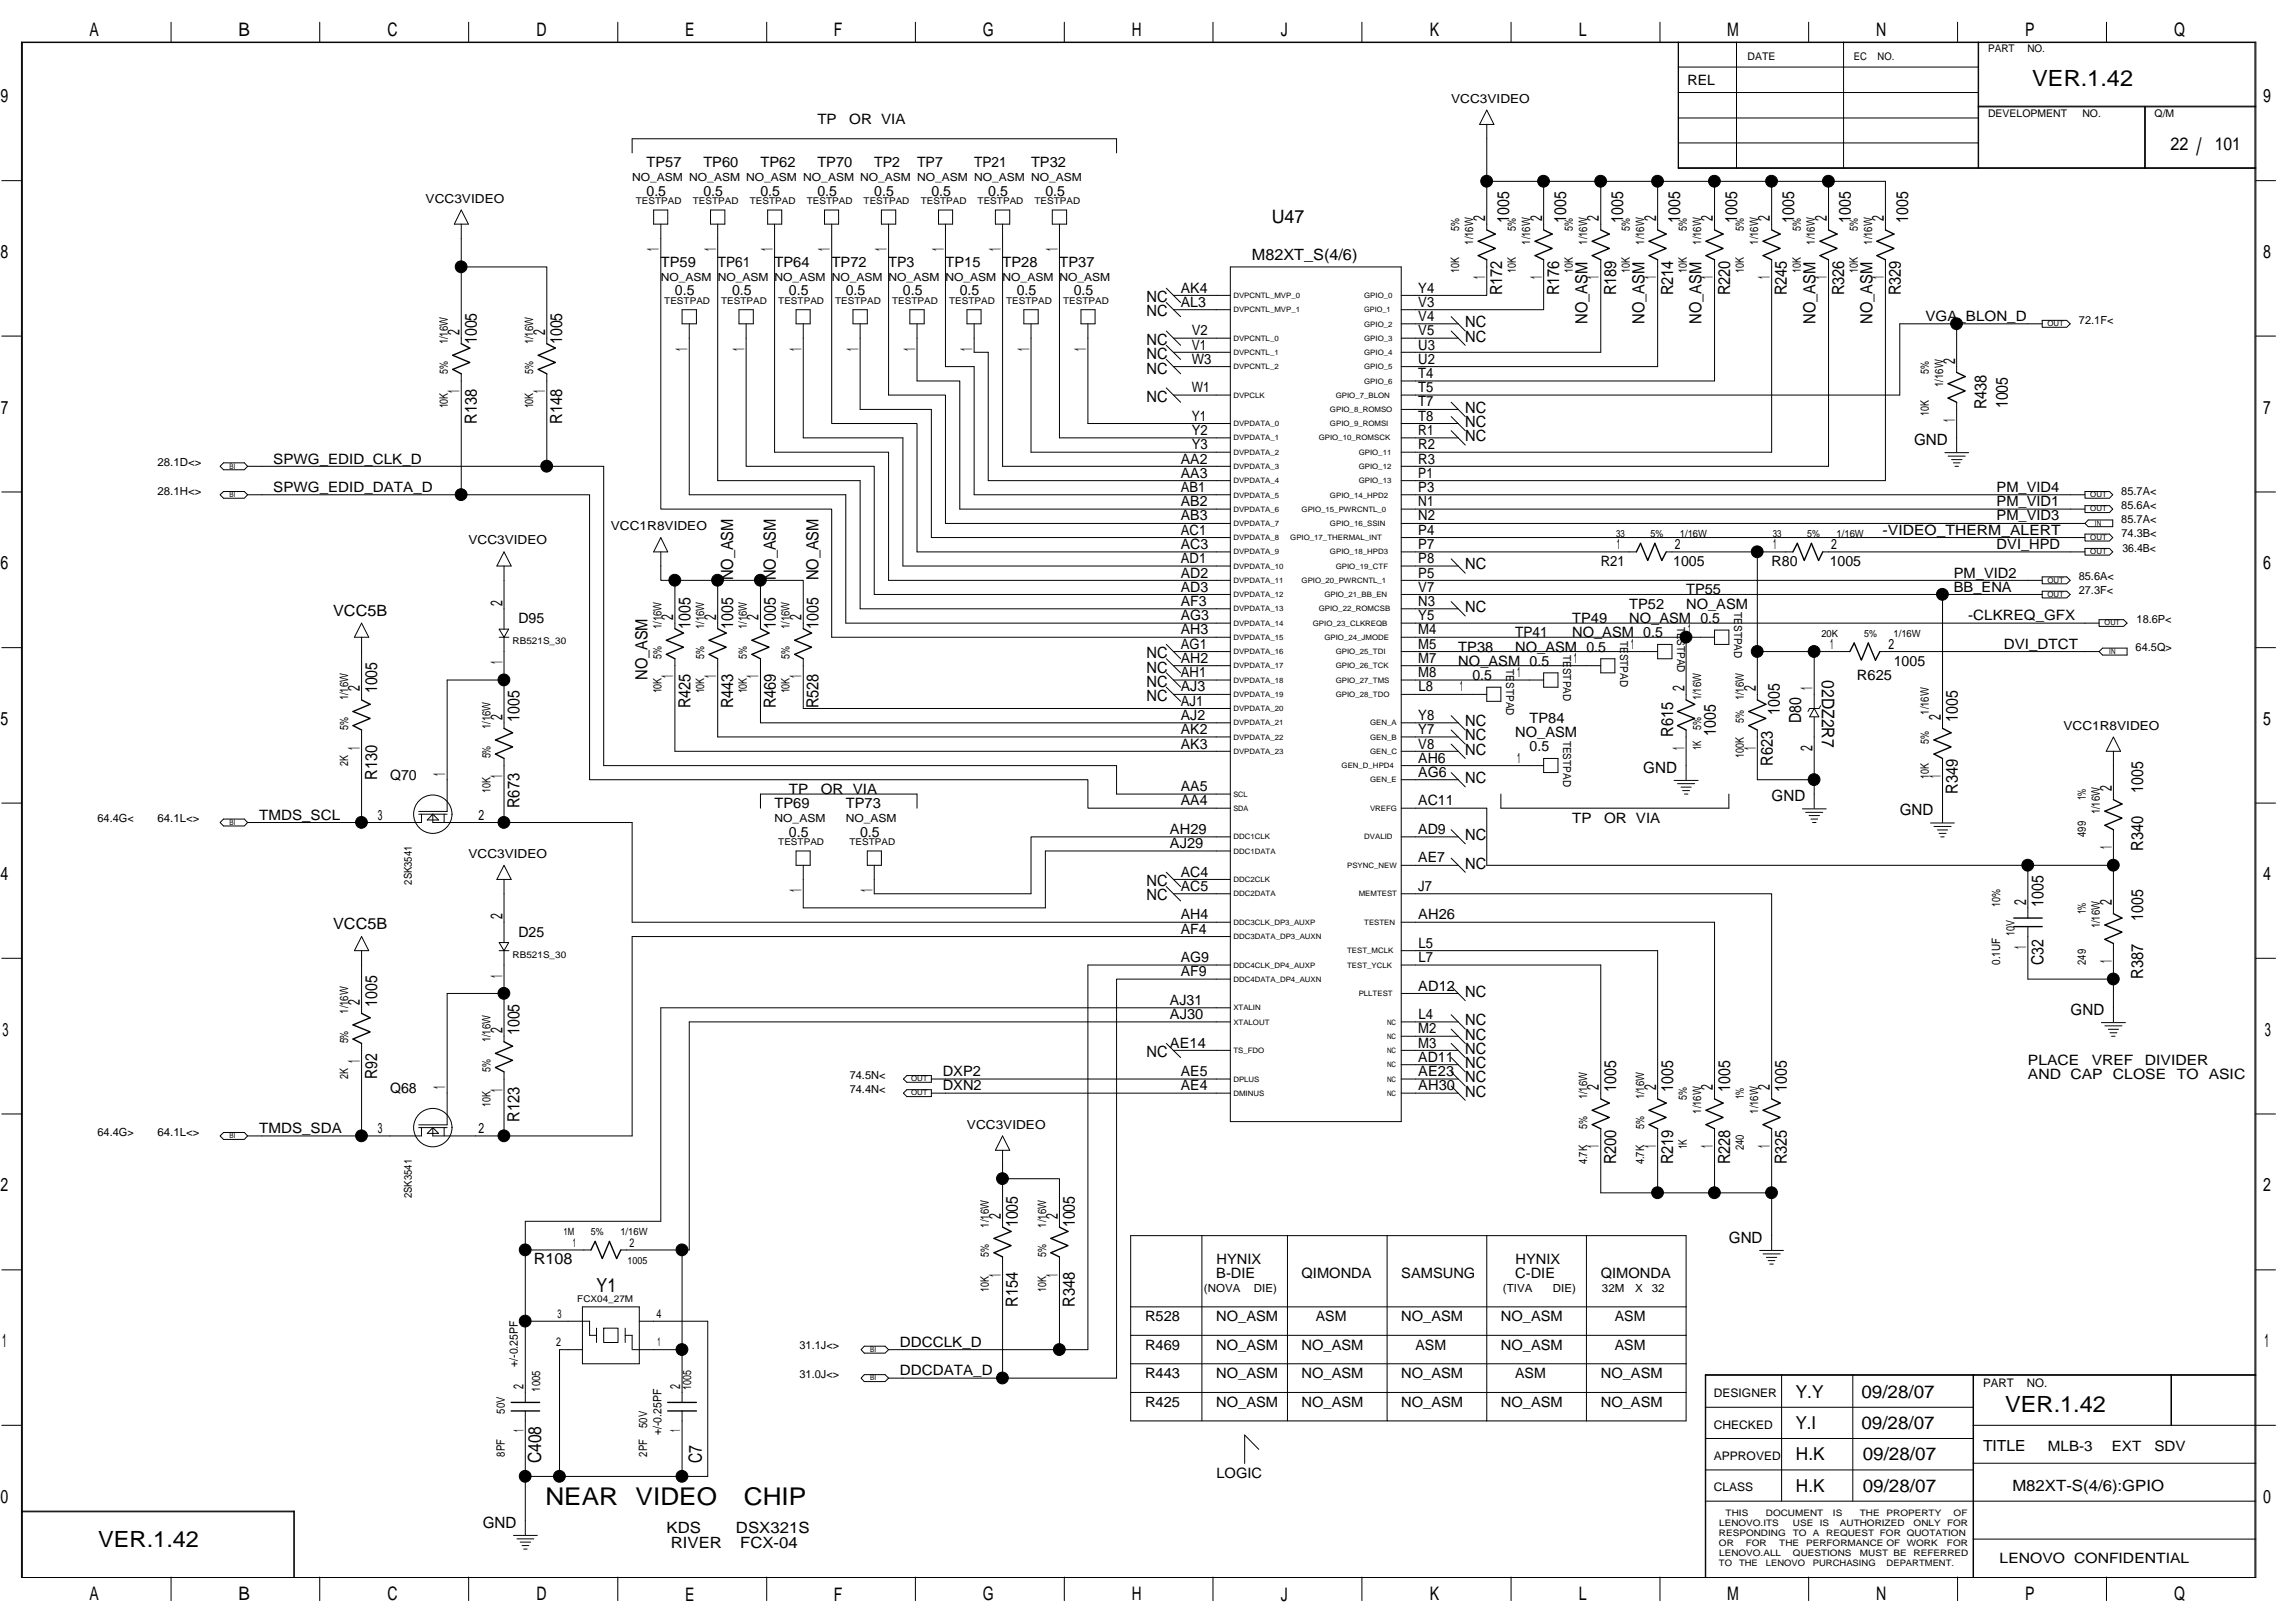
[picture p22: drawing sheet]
<svg xmlns="http://www.w3.org/2000/svg" width="420mm" height="297mm" viewBox="0 0 420 297" stroke-linecap="round" stroke-linejoin="round" font-family="sans-serif">
<defs><g id="words">
<g font-size="4.5">
<text x="99.9" y="275.4">NEAR</text>
<text x="116.4" y="275.4">VIDEO</text>
<text x="136.2" y="275.4">CHIP</text>
</g>
<text font-size="4.4" x="402.1" y="28.4">/</text>
<g font-size="4.1">
<text x="372.1" y="15.7">VER.1.42</text>
<text x="367.1" y="258.4">VER.1.42</text>
<text x="18" y="283.2">VER.1.42</text>
</g>
<text font-size="3.5" x="109.2" y="236.5">Y1</text>
<g font-size="3.4">
<text x="16.4" y="6.6">A</text>
<text x="43.6" y="6.6">B</text>
<text x="70.9" y="6.6">C</text>
<text x="98.2" y="6.6">D</text>
<text x="125.4" y="6.6">E</text>
<text x="152.7" y="6.6">F</text>
<text x="179.9" y="6.6">G</text>
<text x="207.2" y="6.6">H</text>
<text x="234.5" y="6.6">J</text>
<text x="261.8" y="6.6">K</text>
<text x="289" y="6.6">L</text>
<text x="316.2" y="6.6">M</text>
<text x="343.5" y="6.6">N</text>
<text x="370.8" y="6.6">P</text>
<text x="398" y="6.6">Q</text>
<text x=".1" y="18.8">9</text>
<text x="414.3" y="18.8">9</text>
<text x="232.8" y="40.8">U47</text>
<text x=".1" y="47.2">8</text>
<text x="414.3" y="47.2">8</text>
<text x=".2" y="75.7">7</text>
<text x="414.3" y="75.7">7</text>
<text x=".1" y="104.2">6</text>
<text x="414.3" y="104.2">6</text>
<text x=".1" y="132.7">5</text>
<text x="414.3" y="132.7">5</text>
<text x=".1" y="161.1">4</text>
<text x="414.3" y="161.1">4</text>
<text x=".5" y="189.6">3</text>
<text x="414.6" y="189.6">3</text>
<text x=".1" y="218.1">2</text>
<text x="414.3" y="218.1">2</text>
<text x=".4" y="246.6">1</text>
<text x="414.6" y="246.6">1</text>
<text x=".1" y="275.1">0</text>
<text x="414.3" y="275.1">0</text>
<text x="16.4" y="292.9">A</text>
<text x="43.6" y="292.9">B</text>
<text x="70.9" y="292.9">C</text>
<text x="98.2" y="292.9">D</text>
<text x="125.4" y="292.9">E</text>
<text x="152.7" y="292.9">F</text>
<text x="179.9" y="292.9">G</text>
<text x="207.2" y="292.9">H</text>
<text x="234.5" y="292.9">J</text>
<text x="261.8" y="292.9">K</text>
<text x="289" y="292.9">L</text>
<text x="316.2" y="292.9">M</text>
<text x="343.5" y="292.9">N</text>
<text x="370.8" y="292.9">P</text>
<text x="398" y="292.9">Q</text>
</g>
<g font-size="3.3">
<text x="397.4" y="27.4">22</text>
<text x="405.5" y="27.4">101</text>
<text x="328.7" y="255.8">Y.Y</text>
<text x="340.8" y="255.8">09/28/07</text>
<text x="328.7" y="261.6">Y.I</text>
<text x="340.8" y="261.6">09/28/07</text>
<text x="99" y="267.8" transform="rotate(-90 99 267.8)">C408</text>
<text x="128.5" y="267.8" transform="rotate(-90 128.5 267.8)">C7</text>
<text x="328.8" y="267.3">H.K</text>
<text x="341" y="267.3">09/28/07</text>
<text x="328.8" y="273">H.K</text>
<text x="341" y="273">09/28/07</text>
</g>
<text font-size="3.2" x="333.5" y="124.5" transform="rotate(90 333.5 124.5)">02DZ2R7</text>
<g font-size="3.1">
<text x="271.9" y="40.5" transform="rotate(-90 271.9 40.5)">2</text>
<text x="276.3" y="40.8" transform="rotate(-90 276.3 40.8)">1005</text>
<text x="282.3" y="40.5" transform="rotate(-90 282.3 40.5)">2</text>
<text x="286.8" y="40.8" transform="rotate(-90 286.8 40.8)">1005</text>
<text x="292.7" y="40.5" transform="rotate(-90 292.7 40.5)">2</text>
<text x="297.2" y="40.8" transform="rotate(-90 297.2 40.8)">1005</text>
<text x="303.2" y="40.5" transform="rotate(-90 303.2 40.5)">2</text>
<text x="307.6" y="40.8" transform="rotate(-90 307.6 40.8)">1005</text>
<text x="313.6" y="40.5" transform="rotate(-90 313.6 40.5)">2</text>
<text x="318" y="40.8" transform="rotate(-90 318 40.8)">1005</text>
<text x="324" y="40.5" transform="rotate(-90 324 40.5)">2</text>
<text x="328.5" y="40.8" transform="rotate(-90 328.5 40.8)">1005</text>
<text x="334.5" y="40.5" transform="rotate(-90 334.5 40.5)">2</text>
<text x="338.9" y="40.8" transform="rotate(-90 338.9 40.8)">1005</text>
<text x="344.9" y="40.5" transform="rotate(-90 344.9 40.5)">2</text>
<text x="349.3" y="40.8" transform="rotate(-90 349.3 40.8)">1005</text>
<text x="120.6" y="45.9" transform="rotate(-90 120.6 45.9)">1</text>
<text x="131.1" y="45.9" transform="rotate(-90 131.1 45.9)">1</text>
<text x="141.5" y="45.9" transform="rotate(-90 141.5 45.9)">1</text>
<text x="151.9" y="45.9" transform="rotate(-90 151.9 45.9)">1</text>
<text x="162.4" y="45.9" transform="rotate(-90 162.4 45.9)">1</text>
<text x="172.8" y="45.9" transform="rotate(-90 172.8 45.9)">1</text>
<text x="183.2" y="45.9" transform="rotate(-90 183.2 45.9)">1</text>
<text x="193.7" y="45.9" transform="rotate(-90 193.7 45.9)">1</text>
<text x="271.9" y="51.1" transform="rotate(-90 271.9 51.1)">1</text>
<text x="282.3" y="51.1" transform="rotate(-90 282.3 51.1)">1</text>
<text x="292.7" y="51.1" transform="rotate(-90 292.7 51.1)">1</text>
<text x="303.2" y="51.1" transform="rotate(-90 303.2 51.1)">1</text>
<text x="313.6" y="51.1" transform="rotate(-90 313.6 51.1)">1</text>
<text x="324" y="51.1" transform="rotate(-90 324 51.1)">1</text>
<text x="334.5" y="51.1" transform="rotate(-90 334.5 51.1)">1</text>
<text x="344.9" y="51.1" transform="rotate(-90 344.9 51.1)">1</text>
<text x="275" y="54.1" transform="rotate(-90 275 54.1)">R172</text>
<text x="285.4" y="54.1" transform="rotate(-90 285.4 54.1)">R176</text>
<text x="290.6" y="59.3" transform="rotate(-90 290.6 59.3)">NO_ASM</text>
<text x="295.9" y="54.1" transform="rotate(-90 295.9 54.1)">R189</text>
<text x="301.1" y="59.3" transform="rotate(-90 301.1 59.3)">NO_ASM</text>
<text x="306.3" y="54.1" transform="rotate(-90 306.3 54.1)">R214</text>
<text x="311.5" y="59.3" transform="rotate(-90 311.5 59.3)">NO_ASM</text>
<text x="316.7" y="54.1" transform="rotate(-90 316.7 54.1)">R220</text>
<text x="327.1" y="54.1" transform="rotate(-90 327.1 54.1)">R245</text>
<text x="332.3" y="59.3" transform="rotate(-90 332.3 59.3)">NO_ASM</text>
<text x="337.6" y="54.1" transform="rotate(-90 337.6 54.1)">R326</text>
<text x="342.8" y="59.3" transform="rotate(-90 342.8 59.3)">NO_ASM</text>
<text x="348" y="54.1" transform="rotate(-90 348 54.1)">R329</text>
<text x="84.1" y="61.4" transform="rotate(-90 84.1 61.4)">2</text>
<text x="87.3" y="63" transform="rotate(-90 87.3 63)">1005</text>
<text x="99.8" y="61.4" transform="rotate(-90 99.8 61.4)">2</text>
<text x="102.9" y="63" transform="rotate(-90 102.9 63)">1005</text>
<text x="125.8" y="64.2" transform="rotate(-90 125.8 64.2)">1</text>
<text x="136.3" y="64.2" transform="rotate(-90 136.3 64.2)">1</text>
<text x="146.7" y="64.2" transform="rotate(-90 146.7 64.2)">1</text>
<text x="157.2" y="64.2" transform="rotate(-90 157.2 64.2)">1</text>
<text x="167.6" y="64.2" transform="rotate(-90 167.6 64.2)">1</text>
<text x="178" y="64.2" transform="rotate(-90 178 64.2)">1</text>
<text x="188.5" y="64.2" transform="rotate(-90 188.5 64.2)">1</text>
<text x="198.9" y="64.2" transform="rotate(-90 198.9 64.2)">1</text>
<text x="357.9" y="66.6" transform="rotate(-90 357.9 66.6)">2</text>
<text x="84.1" y="72" transform="rotate(-90 84.1 72)">1</text>
<text x="87.3" y="77.5" transform="rotate(-90 87.3 77.5)">R138</text>
<text x="99.8" y="72" transform="rotate(-90 99.8 72)">1</text>
<text x="102.9" y="77.5" transform="rotate(-90 102.9 77.5)">R148</text>
<text x="357.9" y="77.2" transform="rotate(-90 357.9 77.2)">1</text>
<text x="363.7" y="74.9" transform="rotate(-90 363.7 74.9)">R438</text>
<text x="367.6" y="74.7" transform="rotate(-90 367.6 74.7)">1005</text>
<text x="134.2" y="106.2" transform="rotate(-90 134.2 106.2)">NO_ASM</text>
<text x="142" y="106.2" transform="rotate(-90 142 106.2)">NO_ASM</text>
<text x="149.8" y="106.2" transform="rotate(-90 149.8 106.2)">NO_ASM</text>
<text x="92" y="110.9" transform="rotate(-90 92 110.9)">2</text>
<text x="123.3" y="113.5" transform="rotate(-90 123.3 113.5)">2</text>
<text x="131.1" y="113.5" transform="rotate(-90 131.1 113.5)">2</text>
<text x="138.9" y="113.5" transform="rotate(-90 138.9 113.5)">2</text>
<text x="146.7" y="113.5" transform="rotate(-90 146.7 113.5)">2</text>
<text x="126.4" y="115.1" transform="rotate(-90 126.4 115.1)">1005</text>
<text x="134.2" y="115.1" transform="rotate(-90 134.2 115.1)">1005</text>
<text x="142" y="115.1" transform="rotate(-90 142 115.1)">1005</text>
<text x="149.8" y="115.1" transform="rotate(-90 149.8 115.1)">1005</text>
<text x="92" y="121.5" transform="rotate(-90 92 121.5)">1</text>
<text x="118.6" y="124.5" transform="rotate(-90 118.6 124.5)">NO_ASM</text>
<text x="123.3" y="124.2" transform="rotate(-90 123.3 124.2)">1</text>
<text x="131.1" y="124.2" transform="rotate(-90 131.1 124.2)">1</text>
<text x="138.9" y="124.2" transform="rotate(-90 138.9 124.2)">1</text>
<text x="146.7" y="124.2" transform="rotate(-90 146.7 124.2)">1</text>
<text x="65.9" y="126.5" transform="rotate(-90 65.9 126.5)">2</text>
<text x="69" y="126.9" transform="rotate(-90 69 126.9)">1005</text>
<text x="92" y="131.7" transform="rotate(-90 92 131.7)">2</text>
<text x="126.4" y="129.7" transform="rotate(-90 126.4 129.7)">R425</text>
<text x="134.2" y="129.7" transform="rotate(-90 134.2 129.7)">R443</text>
<text x="142" y="129.7" transform="rotate(-90 142 129.7)">R469</text>
<text x="149.8" y="129.7" transform="rotate(-90 149.8 129.7)">R528</text>
<text x="308.4" y="126.5" transform="rotate(-90 308.4 126.5)">2</text>
<text x="321.4" y="126.5" transform="rotate(-90 321.4 126.5)">2</text>
<text x="325.8" y="130.8" transform="rotate(-90 325.8 130.8)">1005</text>
<text x="331.8" y="126.3" transform="rotate(-90 331.8 126.3)">1</text>
<text x="355.3" y="131.7" transform="rotate(-90 355.3 131.7)">2</text>
<text x="65.9" y="137.2" transform="rotate(-90 65.9 137.2)">1</text>
<text x="95.1" y="132.1" transform="rotate(-90 95.1 132.1)">1005</text>
<text x="306.3" y="134.9" transform="rotate(-90 306.3 134.9)">R615</text>
<text x="308.4" y="137.2" transform="rotate(-90 308.4 137.2)">1</text>
<text x="314.1" y="134.7" transform="rotate(-90 314.1 134.7)">1005</text>
<text x="321.4" y="137.2" transform="rotate(-90 321.4 137.2)">1</text>
<text x="329.8" y="132.3" transform="rotate(-90 329.8 132.3)">D80</text>
<text x="331.8" y="137.4" transform="rotate(-90 331.8 137.4)">2</text>
<text x="358.4" y="132.1" transform="rotate(-90 358.4 132.1)">1005</text>
<text x="69" y="142.7" transform="rotate(-90 69 142.7)">R130</text>
<text x="81.5" y="142" transform="rotate(-90 81.5 142)">1</text>
<text x="92" y="142.4" transform="rotate(-90 92 142.4)">1</text>
<text x="324.6" y="140.1" transform="rotate(-90 324.6 140.1)">R623</text>
<text x="355.3" y="142.4" transform="rotate(-90 355.3 142.4)">1</text>
<text x="95.1" y="147.9" transform="rotate(-90 95.1 147.9)">R673</text>
<text x="358.4" y="145.3" transform="rotate(-90 358.4 145.3)">R349</text>
<text x="386.6" y="144.8" transform="rotate(-90 386.6 144.8)">2</text>
<text x="392.3" y="145.1" transform="rotate(-90 392.3 145.1)">1005</text>
<text x="386.6" y="155.4" transform="rotate(-90 386.6 155.4)">1</text>
<text x="392.3" y="155.7" transform="rotate(-90 392.3 155.7)">R340</text>
<text x="146.7" y="163.2" transform="rotate(-90 146.7 163.2)">1</text>
<text x="159.8" y="163.2" transform="rotate(-90 159.8 163.2)">1</text>
<text x="371" y="165.7" transform="rotate(-90 371 165.7)">2</text>
<text x="374.1" y="165.9" transform="rotate(-90 374.1 165.9)">1005</text>
<text x="386.6" y="165.7" transform="rotate(-90 386.6 165.7)">2</text>
<text x="92" y="168.3" transform="rotate(-90 92 168.3)">2</text>
<text x="371" y="173.7" transform="rotate(-90 371 173.7)">1</text>
<text x="392.3" y="168.6" transform="rotate(-90 392.3 168.6)">1005</text>
<text x="92" y="178.9" transform="rotate(-90 92 178.9)">1</text>
<text x="374.1" y="176.6" transform="rotate(-90 374.1 176.6)">C32</text>
<text x="386.6" y="176.3" transform="rotate(-90 386.6 176.3)">1</text>
<text x="392.3" y="179.2" transform="rotate(-90 392.3 179.2)">R387</text>
<text x="65.9" y="183.9" transform="rotate(-90 65.9 183.9)">2</text>
<text x="69" y="184.2" transform="rotate(-90 69 184.2)">1005</text>
<text x="92" y="189.1" transform="rotate(-90 92 189.1)">2</text>
<text x="95.1" y="189.4" transform="rotate(-90 95.1 189.4)">1005</text>
<text x="65.9" y="194.5" transform="rotate(-90 65.9 194.5)">1</text>
<text x="69" y="197.5" transform="rotate(-90 69 197.5)">R92</text>
<text x="81.5" y="199.3" transform="rotate(-90 81.5 199.3)">1</text>
<text x="92" y="199.8" transform="rotate(-90 92 199.8)">1</text>
<text x="292.7" y="199.6" transform="rotate(-90 292.7 199.6)">2</text>
<text x="295.9" y="199.9" transform="rotate(-90 295.9 199.9)">1005</text>
<text x="303.2" y="199.6" transform="rotate(-90 303.2 199.6)">2</text>
<text x="306.3" y="199.9" transform="rotate(-90 306.3 199.9)">1005</text>
<text x="313.6" y="199.6" transform="rotate(-90 313.6 199.6)">2</text>
<text x="316.7" y="199.9" transform="rotate(-90 316.7 199.9)">1005</text>
<text x="324" y="199.6" transform="rotate(-90 324 199.6)">2</text>
<text x="327.1" y="199.9" transform="rotate(-90 327.1 199.9)">1005</text>
<text x="95.1" y="205.3" transform="rotate(-90 95.1 205.3)">R123</text>
<text x="292.7" y="210.2" transform="rotate(-90 292.7 210.2)">1</text>
<text x="295.9" y="213.1" transform="rotate(-90 295.9 213.1)">R200</text>
<text x="303.2" y="210.2" transform="rotate(-90 303.2 210.2)">1</text>
<text x="306.3" y="213.1" transform="rotate(-90 306.3 213.1)">R219</text>
<text x="313.6" y="210.2" transform="rotate(-90 313.6 210.2)">1</text>
<text x="316.7" y="213.1" transform="rotate(-90 316.7 213.1)">R228</text>
<text x="324" y="210.2" transform="rotate(-90 324 210.2)">1</text>
<text x="327.1" y="213.1" transform="rotate(-90 327.1 213.1)">R325</text>
<text x="183.2" y="223" transform="rotate(-90 183.2 223)">2</text>
<text x="186.3" y="224.6" transform="rotate(-90 186.3 224.6)">1005</text>
<text x="193.7" y="223" transform="rotate(-90 193.7 223)">2</text>
<text x="196.8" y="224.6" transform="rotate(-90 196.8 224.6)">1005</text>
<text x="183.2" y="233.6" transform="rotate(-90 183.2 233.6)">1</text>
<text x="193.7" y="233.6" transform="rotate(-90 193.7 233.6)">1</text>
<text x="186.3" y="239.2" transform="rotate(-90 186.3 239.2)">R154</text>
<text x="196.8" y="239.2" transform="rotate(-90 196.8 239.2)">R348</text>
</g>
<g font-size="2.8">
<text x="229.2" y="47.5">M82XT_S(4/6)</text>
<text x="209.9" y="57.9">NC</text>
<text x="209.9" y="55.3">NC</text>
<text x="268.3" y="59.9">NC</text>
<text x="209.9" y="63.1">NC</text>
<text x="209.9" y="65.7">NC</text>
<text x="268.3" y="62.5">NC</text>
<text x="209.9" y="68.4">NC</text>
<text x="209.9" y="73.6">NC</text>
<text x="268.3" y="75.6">NC</text>
<text x="268.3" y="78.1">NC</text>
<text x="268.3" y="80.8">NC</text>
<text x="350.4" y="81.4">GND</text>
<text x="268.3" y="104.2">NC</text>
<text x="61" y="112.7">VCC5B</text>
<text x="268.3" y="112.1">NC</text>
<text x="209.9" y="123.1">NC</text>
<text x="209.9" y="120.5">NC</text>
<text x="209.9" y="125.7">NC</text>
<text x="209.9" y="128.3">NC</text>
<text x="268.3" y="132.9">NC</text>
<text x="268.3" y="135.5">NC</text>
<text x="268.3" y="143.3">NC</text>
<text x="268.3" y="138.1">NC</text>
<text x="300.9" y="141.4">GND</text>
<text x="324.3" y="146.6">GND</text>
<text x="347.8" y="149.2">GND</text>
<text x="268.3" y="153.8">NC</text>
<text x="268.3" y="159">NC</text>
<text x="209.9" y="162.2">NC</text>
<text x="209.9" y="164.8">NC</text>
<text x="61" y="170.1">VCC5B</text>
<text x="268.3" y="182.5">NC</text>
<text x="379.1" y="185.7">GND</text>
<text x="268.3" y="187.7">NC</text>
<text x="268.3" y="190.3">NC</text>
<text x="209.9" y="193.5">NC</text>
<text x="268.3" y="192.9">NC</text>
<text x="268.3" y="195.5">NC</text>
<text x="268.3" y="200.7">NC</text>
<text x="268.3" y="198.1">NC</text>
<text x="316.5" y="227.5">GND</text>
<text x="97.7" y="231.4">R108</text>
<text x="363" y="265.6">TITLE</text>
<text x="368.4" y="272.8">M82XT-S(4/6):GPIO</text>
<text x="88.4" y="279.6">GND</text>
<text x="122" y="280.6">KDS</text>
<text x="134.7" y="280.6">DSX321S</text>
<text x="122.8" y="283.3">RIVER</text>
<text x="135.5" y="283.3">FCX-04</text>
</g>
<g font-size="2.6">
<text x="308.9" y="15.5">REL</text>
<text x="149.6" y="22.8">TP</text>
<text x="155.5" y="22.8">OR VIA</text>
<text x="118.4" y="30.6">TP57</text>
<text x="118.4" y="35.8">0.5</text>
<text x="128.8" y="30.6">TP60</text>
<text x="128.8" y="35.8">0.5</text>
<text x="139.2" y="30.6">TP62</text>
<text x="139.2" y="35.8">0.5</text>
<text x="149.6" y="30.6">TP70</text>
<text x="149.6" y="35.8">0.5</text>
<text x="160.1" y="35.8">0.5</text>
<text x="160.1" y="30.6">TP2</text>
<text x="167.9" y="30.6">TP7</text>
<text x="170.5" y="35.8">0.5</text>
<text x="178.3" y="30.6">TP21</text>
<text x="180.9" y="35.8">0.5</text>
<text x="188.8" y="30.6">TP32</text>
<text x="191.4" y="35.8">0.5</text>
<text x="121" y="48.9">TP59</text>
<text x="131.4" y="48.9">TP61</text>
<text x="141.8" y="48.9">TP64</text>
<text x="152.3" y="48.9">TP72</text>
<text x="162.7" y="48.9">TP3</text>
<text x="173.1" y="48.9">TP15</text>
<text x="183.5" y="48.9">TP28</text>
<text x="194" y="48.9">TP37</text>
<text x="216.2" y="53.6">AK4</text>
<text x="259.7" y="53.6">Y4</text>
<text x="123.6" y="54.1">0.5</text>
<text x="134" y="54.1">0.5</text>
<text x="144.4" y="54.1">0.5</text>
<text x="154.8" y="54.1">0.5</text>
<text x="165.3" y="54.1">0.5</text>
<text x="175.7" y="54.1">0.5</text>
<text x="186.1" y="54.1">0.5</text>
<text x="196.6" y="54.1">0.5</text>
<text x="216.2" y="56.1">AL3</text>
<text x="259.7" y="58.8">V4</text>
<text x="259.7" y="56.1">V3</text>
<text x="352.5" y="58.8">VGA_BLON_D</text>
<text x="218.2" y="64">V1</text>
<text x="218.2" y="61.4">V2</text>
<text x="259.7" y="61.4">V5</text>
<text x="259.7" y="64">U3</text>
<text x="218.2" y="66.6">W3</text>
<text x="218.2" y="71.8">W1</text>
<text x="259.7" y="66.6">U2</text>
<text x="259.7" y="71.8">T5</text>
<text x="259.7" y="69.2">T4</text>
<text x="218.2" y="77">Y1</text>
<text x="259.7" y="77">T8</text>
<text x="259.7" y="74.4">T7</text>
<text x="218.2" y="82.2">Y3</text>
<text x="218.2" y="79.6">Y2</text>
<text x="259.7" y="82.2">R2</text>
<text x="259.7" y="79.6">R1</text>
<text x="50" y="84.8">SPWG_EDID_CLK_D</text>
<text x="216.2" y="87.4">AA3</text>
<text x="216.2" y="84.8">AA2</text>
<text x="259.7" y="84.8">R3</text>
<text x="259.7" y="87.4">P1</text>
<text x="50" y="90">SPWG_EDID_DATA_D</text>
<text x="216.2" y="95.2">AB3</text>
<text x="216.2" y="92.7">AB2</text>
<text x="216.2" y="90">AB1</text>
<text x="259.7" y="90">P3</text>
<text x="259.7" y="95.3">N2</text>
<text x="259.7" y="92.7">N1</text>
<text x="365.5" y="95.2">PM_VID3</text>
<text x="365.5" y="92.7">PM_VID1</text>
<text x="365.5" y="90">PM_VID4</text>
<text x="216.2" y="100.5">AC3</text>
<text x="216.2" y="97.9">AC1</text>
<text x="259.7" y="100.5">P7</text>
<text x="259.7" y="97.9">P4</text>
<text x="296" y="100.5">1</text>
<text x="306.6" y="100.5">2</text>
<text x="324.6" y="100.5">1</text>
<text x="335.3" y="100.5">2</text>
<text x="344.7" y="97.9">-VIDEO_THERM_ALERT</text>
<text x="365.5" y="100.5">DVI_HPD</text>
<text x="216.2" y="105.7">AD2</text>
<text x="216.2" y="103.1">AD1</text>
<text x="259.7" y="103.1">P8</text>
<text x="259.7" y="105.7">P5</text>
<text x="293.1" y="103.6">R21</text>
<text x="306.3" y="103.6">1005</text>
<text x="324.3" y="103.6">R80</text>
<text x="335" y="103.6">1005</text>
<text x="357.7" y="105.7">PM_VID2</text>
<text x="216.2" y="108.3">AD3</text>
<text x="216.2" y="113.5">AG3</text>
<text x="216.2" y="110.9">AF3</text>
<text x="259.7" y="113.5">Y5</text>
<text x="259.7" y="108.3">V7</text>
<text x="259.7" y="110.9">N3</text>
<text x="298.3" y="111.4">TP52</text>
<text x="308.7" y="108.8">TP55</text>
<text x="308.7" y="111.4">NO_ASM</text>
<text x="357.7" y="108.3">BB_ENA</text>
<text x="360.3" y="113.5">-CLKREQ_GFX</text>
<text x="94.9" y="114">D95</text>
<text x="216.2" y="116.1">AH3</text>
<text x="216.2" y="118.7">AG1</text>
<text x="259.7" y="118.7">M5</text>
<text x="259.7" y="116.1">M4</text>
<text x="267" y="119.3">TP38</text>
<text x="277.4" y="116.6">TP41</text>
<text x="277.4" y="119.3">NO_ASM 0.5</text>
<text x="287.8" y="114">TP49</text>
<text x="287.8" y="116.6">NO_ASM 0.5</text>
<text x="298.3" y="114">NO_ASM 0.5</text>
<text x="298.6" y="118.7">1</text>
<text x="309" y="116.1">1</text>
<text x="335.1" y="118.7">1</text>
<text x="345.7" y="118.7">2</text>
<text x="366.8" y="118.7">DVI_DTCT</text>
<text x="216.2" y="121.3">AH2</text>
<text x="216.2" y="124">AH1</text>
<text x="259.7" y="124">M8</text>
<text x="259.7" y="121.3">M7</text>
<text x="267" y="121.8">NO_ASM 0.5</text>
<text x="269.6" y="124.5">0.5</text>
<text x="277.7" y="124">1</text>
<text x="288.2" y="121.3">1</text>
<text x="340" y="124.5">R625</text>
<text x="346.7" y="121.8">1005</text>
<text x="216.2" y="126.5">AJ3</text>
<text x="216.2" y="131.7">AJ2</text>
<text x="216.2" y="129.2">AJ1</text>
<text x="259.7" y="131.7">Y8</text>
<text x="259.7" y="126.5">L8</text>
<text x="267.3" y="126.5">1</text>
<text x="216.2" y="137">AK3</text>
<text x="216.2" y="134.4">AK2</text>
<text x="259.7" y="134.4">Y7</text>
<text x="259.7" y="137">V8</text>
<text x="277.4" y="134.9">NO_ASM</text>
<text x="280" y="132.3">TP84</text>
<text x="280" y="137.5">0.5</text>
<text x="71.4" y="142.7">Q70</text>
<text x="259.7" y="139.6">AH6</text>
<text x="259.7" y="142.2">AG6</text>
<text x="277.7" y="139.6">1</text>
<text x="141.8" y="147.9">TP69</text>
<text x="144.4" y="145.3">TP</text>
<text x="150.3" y="145.3">OR VIA</text>
<text x="154.8" y="147.9">TP73</text>
<text x="216.2" y="144.8">AA5</text>
<text x="216.2" y="147.4">AA4</text>
<text x="259.7" y="147.4">AC11</text>
<text x="47.4" y="150">TMDS_SCL</text>
<text x="69.2" y="150">3</text>
<text x="87.6" y="150">2</text>
<text x="144.4" y="153.2">0.5</text>
<text x="157.5" y="153.2">0.5</text>
<text x="214.2" y="155.2">AJ29</text>
<text x="214.2" y="152.6">AH29</text>
<text x="259.7" y="152.6">AD9</text>
<text x="287.8" y="150.5">TP</text>
<text x="293.7" y="150.5">OR VIA</text>
<text x="216.2" y="160.4">AC4</text>
<text x="259.7" y="157.8">AE7</text>
<text x="216.2" y="163.1">AC5</text>
<text x="259.7" y="163.1">J7</text>
<text x="94.9" y="171.4">D25</text>
<text x="216.2" y="168.3">AH4</text>
<text x="216.2" y="170.9">AF4</text>
<text x="259.7" y="168.3">AH26</text>
<text x="259.7" y="173.5">L5</text>
<text x="216.2" y="176.1">AG9</text>
<text x="216.2" y="178.7">AF9</text>
<text x="259.7" y="176.1">L7</text>
<text x="214.2" y="183.9">AJ31</text>
<text x="259.7" y="181.3">AD12</text>
<text x="214.2" y="191.7">AE14</text>
<text x="214.2" y="186.5">AJ30</text>
<text x="259.7" y="191.7">M3</text>
<text x="259.7" y="189.1">M2</text>
<text x="259.7" y="186.5">L4</text>
<text x="172.6" y="196.9">DXP2</text>
<text x="216.2" y="196.9">AE5</text>
<text x="259.7" y="196.9">AE23</text>
<text x="259.7" y="194.4">AD11</text>
<text x="371.3" y="194.9">PLACE</text>
<text x="371.3" y="197.5">AND CAP</text>
<text x="382.9" y="194.9">VREF</text>
<text x="386.8" y="197.5">CLOSE</text>
<text x="392.7" y="194.9">DIVIDER</text>
<text x="398.5" y="197.5">TO</text>
<text x="404.4" y="197.5">ASIC</text>
<text x="71.4" y="200.1">Q68</text>
<text x="172.6" y="199.6">DXN2</text>
<text x="216.2" y="199.6">AE4</text>
<text x="259.7" y="199.6">AH30</text>
<text x="47.4" y="207.4">TMDS_SDA</text>
<text x="69.2" y="207.4">3</text>
<text x="87.6" y="207.4">2</text>
<text x="222.7" y="234">B-DIE</text>
<text x="222.7" y="231.4">HYNIX</text>
<text x="238.3" y="234">QIMONDA</text>
<text x="256.5" y="234">SAMSUNG</text>
<text x="277.4" y="234">C-DIE</text>
<text x="277.4" y="231.4">HYNIX</text>
<text x="293.1" y="234">QIMONDA</text>
<text x="209.6" y="241.8">R528</text>
<text x="222.7" y="241.8">NO_ASM</text>
<text x="240.9" y="241.8">ASM</text>
<text x="256.5" y="241.8">NO_ASM</text>
<text x="274.8" y="241.8">NO_ASM</text>
<text x="295.6" y="241.8">ASM</text>
<text x="164.8" y="251.7">DDCDATA_D</text>
<text x="164.8" y="246.5">DDCCLK_D</text>
<text x="209.6" y="247">R469</text>
<text x="222.7" y="247">NO_ASM</text>
<text x="238.3" y="247">NO_ASM</text>
<text x="259.2" y="247">ASM</text>
<text x="274.8" y="247">NO_ASM</text>
<text x="295.6" y="247">ASM</text>
<text x="95.8" y="254.3" transform="rotate(-90 95.8 254.3)">2</text>
<text x="124.5" y="254.3" transform="rotate(-90 124.5 254.3)">2</text>
<text x="209.6" y="252.2">R443</text>
<text x="209.6" y="257.4">R425</text>
<text x="222.7" y="257.4">NO_ASM</text>
<text x="222.7" y="252.2">NO_ASM</text>
<text x="238.3" y="257.4">NO_ASM</text>
<text x="238.3" y="252.2">NO_ASM</text>
<text x="256.5" y="252.2">NO_ASM</text>
<text x="256.5" y="257.4">NO_ASM</text>
<text x="274.8" y="257.4">NO_ASM</text>
<text x="277.4" y="252.2">ASM</text>
<text x="293.1" y="252.2">NO_ASM</text>
<text x="293.1" y="257.4">NO_ASM</text>
<text x="95.8" y="262" transform="rotate(-90 95.8 262)">1</text>
<text x="124.5" y="262" transform="rotate(-90 124.5 262)">1</text>
<text x="374.9" y="265.5">MLB-3</text>
<text x="386.6" y="265.5">EXT</text>
<text x="394.4" y="265.5">SDV</text>
<text x="222.7" y="270.5">LOGIC</text>
<text x="366.1" y="286.1">LENOVO CONFIDENTIAL</text>
</g>
<g font-size="2.3">
<text x="265.7" y="18.8">VCC3VIDEO</text>
<text x="77.9" y="37.1">VCC3VIDEO</text>
<text x="85.8" y="99.7">VCC3VIDEO</text>
<text x="111.8" y="97">VCC1R8VIDEO</text>
<text x="377.8" y="133.6">VCC1R8VIDEO</text>
<text x="85.8" y="157">VCC3VIDEO</text>
<text x="177" y="206.5">VCC3VIDEO</text>
</g>
<g font-size="2.2">
<text x="104.8" y="228.2">1</text>
<text x="115.2" y="228.2">2</text>
<text x="102.1" y="241.2">3</text>
<text x="120.2" y="241.2">4</text>
<text x="101.8" y="246.4">2</text>
<text x="120.3" y="246.4">1</text>
<text x="313.8" y="255.7">DESIGNER</text>
<text x="363" y="253.8">PART</text>
<text x="371.1" y="253.8">NO.</text>
<text x="313.8" y="261.5">CHECKED</text>
<text x="313.8" y="267.2">APPROVED</text>
<text x="313.8" y="272.9">CLASS</text>
</g>
<g font-size="2.1">
<text x="267.1" y="42.3" transform="rotate(-90 267.1 42.3)">5%</text>
<text x="269.7" y="44.8" transform="rotate(-90 269.7 44.8)">1/16W</text>
<text x="277.5" y="42.3" transform="rotate(-90 277.5 42.3)">5%</text>
<text x="280.2" y="44.8" transform="rotate(-90 280.2 44.8)">1/16W</text>
<text x="287.9" y="42.3" transform="rotate(-90 287.9 42.3)">5%</text>
<text x="290.6" y="44.8" transform="rotate(-90 290.6 44.8)">1/16W</text>
<text x="298.4" y="42.3" transform="rotate(-90 298.4 42.3)">5%</text>
<text x="301" y="44.8" transform="rotate(-90 301 44.8)">1/16W</text>
<text x="308.8" y="42.3" transform="rotate(-90 308.8 42.3)">5%</text>
<text x="311.4" y="44.8" transform="rotate(-90 311.4 44.8)">1/16W</text>
<text x="319.2" y="42.3" transform="rotate(-90 319.2 42.3)">5%</text>
<text x="321.8" y="44.8" transform="rotate(-90 321.8 44.8)">1/16W</text>
<text x="329.7" y="42.3" transform="rotate(-90 329.7 42.3)">5%</text>
<text x="332.3" y="44.8" transform="rotate(-90 332.3 44.8)">1/16W</text>
<text x="340.1" y="42.3" transform="rotate(-90 340.1 42.3)">5%</text>
<text x="342.7" y="44.8" transform="rotate(-90 342.7 44.8)">1/16W</text>
<text x="267.1" y="50" transform="rotate(-90 267.1 50)">10K</text>
<text x="277.5" y="50" transform="rotate(-90 277.5 50)">10K</text>
<text x="287.9" y="50" transform="rotate(-90 287.9 50)">10K</text>
<text x="298.4" y="50" transform="rotate(-90 298.4 50)">10K</text>
<text x="308.8" y="50" transform="rotate(-90 308.8 50)">10K</text>
<text x="319.2" y="50" transform="rotate(-90 319.2 50)">10K</text>
<text x="329.7" y="50" transform="rotate(-90 329.7 50)">10K</text>
<text x="340.1" y="50" transform="rotate(-90 340.1 50)">10K</text>
<text x="82" y="63" transform="rotate(-90 82 63)">1/16W</text>
<text x="97.6" y="63" transform="rotate(-90 97.6 63)">1/16W</text>
<text x="82" y="68.4" transform="rotate(-90 82 68.4)">5%</text>
<text x="97.6" y="68.4" transform="rotate(-90 97.6 68.4)">5%</text>
<text x="353.1" y="68.4" transform="rotate(-90 353.1 68.4)">5%</text>
<text x="355.8" y="70.8" transform="rotate(-90 355.8 70.8)">1/16W</text>
<text x="82" y="74.8" transform="rotate(-90 82 74.8)">10K</text>
<text x="97.6" y="74.8" transform="rotate(-90 97.6 74.8)">10K</text>
<text x="353.1" y="76.1" transform="rotate(-90 353.1 76.1)">10K</text>
<text x="121.1" y="115.1" transform="rotate(-90 121.1 115.1)">1/16W</text>
<text x="128.9" y="115.1" transform="rotate(-90 128.9 115.1)">1/16W</text>
<text x="136.7" y="115.1" transform="rotate(-90 136.7 115.1)">1/16W</text>
<text x="144.6" y="115.1" transform="rotate(-90 144.6 115.1)">1/16W</text>
<text x="121.1" y="120.6" transform="rotate(-90 121.1 120.6)">5%</text>
<text x="128.9" y="120.6" transform="rotate(-90 128.9 120.6)">5%</text>
<text x="136.7" y="120.6" transform="rotate(-90 136.7 120.6)">5%</text>
<text x="144.6" y="120.6" transform="rotate(-90 144.6 120.6)">5%</text>
<text x="63.7" y="128.2" transform="rotate(-90 63.7 128.2)">1/16W</text>
<text x="121.1" y="126.9" transform="rotate(-90 121.1 126.9)">10K</text>
<text x="128.9" y="126.9" transform="rotate(-90 128.9 126.9)">10K</text>
<text x="136.7" y="126.9" transform="rotate(-90 136.7 126.9)">10K</text>
<text x="144.6" y="126.9" transform="rotate(-90 144.6 126.9)">10K</text>
<text x="311.4" y="128.2" transform="rotate(-90 311.4 128.2)">1/16W</text>
<text x="319.2" y="128.2" transform="rotate(-90 319.2 128.2)">1/16W</text>
<text x="353.1" y="130.8" transform="rotate(-90 353.1 130.8)">1/16W</text>
<text x="63.7" y="133.6" transform="rotate(-90 63.7 133.6)">5%</text>
<text x="89.8" y="133.4" transform="rotate(-90 89.8 133.4)">1/16W</text>
<text x="311.4" y="137.3" transform="rotate(-90 311.4 137.3)">1K</text>
<text x="311.4" y="133.6" transform="rotate(-90 311.4 133.6)">5%</text>
<text x="319.2" y="132.3" transform="rotate(-90 319.2 132.3)">5%</text>
<text x="353.1" y="136.2" transform="rotate(-90 353.1 136.2)">5%</text>
<text x="63.7" y="140.1" transform="rotate(-90 63.7 140.1)">2K</text>
<text x="89.8" y="138.8" transform="rotate(-90 89.8 138.8)">5%</text>
<text x="319.2" y="138.6" transform="rotate(-90 319.2 138.6)">100K</text>
<text x="353.1" y="142.5" transform="rotate(-90 353.1 142.5)">10K</text>
<text x="89.8" y="145.2" transform="rotate(-90 89.8 145.2)">10K</text>
<text x="381.8" y="146.5" transform="rotate(-90 381.8 146.5)">1%</text>
<text x="384.4" y="149.1" transform="rotate(-90 384.4 149.1)">1/16W</text>
<text x="381.8" y="153.2" transform="rotate(-90 381.8 153.2)">499</text>
<text x="366.2" y="166" transform="rotate(-90 366.2 166)">10%</text>
<text x="381.8" y="167.3" transform="rotate(-90 381.8 167.3)">1%</text>
<text x="368.8" y="171.2" transform="rotate(-90 368.8 171.2)">10V</text>
<text x="384.4" y="169.9" transform="rotate(-90 384.4 169.9)">1/16W</text>
<text x="366.2" y="176.6" transform="rotate(-90 366.2 176.6)">0.1UF</text>
<text x="381.8" y="176.6" transform="rotate(-90 381.8 176.6)">249</text>
<text x="63.7" y="185.5" transform="rotate(-90 63.7 185.5)">1/16W</text>
<text x="63.7" y="191" transform="rotate(-90 63.7 191)">5%</text>
<text x="89.8" y="190.8" transform="rotate(-90 89.8 190.8)">1/16W</text>
<text x="63.7" y="197.5" transform="rotate(-90 63.7 197.5)">2K</text>
<text x="89.8" y="196.2" transform="rotate(-90 89.8 196.2)">5%</text>
<text x="89.8" y="202.5" transform="rotate(-90 89.8 202.5)">10K</text>
<text x="290.6" y="201.2" transform="rotate(-90 290.6 201.2)">1/16W</text>
<text x="301" y="201.2" transform="rotate(-90 301 201.2)">1/16W</text>
<text x="308.8" y="201.4" transform="rotate(-90 308.8 201.4)">5%</text>
<text x="311.4" y="203.8" transform="rotate(-90 311.4 203.8)">1/16W</text>
<text x="319.2" y="201.2" transform="rotate(-90 319.2 201.2)">1%</text>
<text x="321.8" y="203.8" transform="rotate(-90 321.8 203.8)">1/16W</text>
<text x="290.6" y="206.6" transform="rotate(-90 290.6 206.6)">5%</text>
<text x="301" y="206.6" transform="rotate(-90 301 206.6)">5%</text>
<text x="290.6" y="213.1" transform="rotate(-90 290.6 213.1)">4.7K</text>
<text x="301" y="213.1" transform="rotate(-90 301 213.1)">4.7K</text>
<text x="308.8" y="210.4" transform="rotate(-90 308.8 210.4)">1K</text>
<text x="319.2" y="210.5" transform="rotate(-90 319.2 210.5)">240</text>
<text x="181" y="224.7" transform="rotate(-90 181 224.7)">1/16W</text>
<text x="191.5" y="224.7" transform="rotate(-90 191.5 224.7)">1/16W</text>
<text x="181" y="230" transform="rotate(-90 181 230)">5%</text>
<text x="191.5" y="230" transform="rotate(-90 191.5 230)">5%</text>
<text x="181" y="236.4" transform="rotate(-90 181 236.4)">10K</text>
<text x="191.5" y="236.4" transform="rotate(-90 191.5 236.4)">10K</text>
<text x="94.8" y="250.1" transform="rotate(-90 94.8 250.1)">+/-0.25PF</text>
<text x="98.9" y="254.7" transform="rotate(-90 98.9 254.7)">1005</text>
<text x="126.6" y="254.4" transform="rotate(-90 126.6 254.4)">1005</text>
<text x="92.4" y="258.7" transform="rotate(-90 92.4 258.7)">50V</text>
<text x="118.5" y="261.4" transform="rotate(-90 118.5 261.4)">50V</text>
<text x="121.1" y="262.6" transform="rotate(-90 121.1 262.6)">+/-0.25PF</text>
<text x="92.4" y="266.6" transform="rotate(-90 92.4 266.6)">8PF</text>
<text x="118.5" y="266.6" transform="rotate(-90 118.5 266.6)">2PF</text>
</g>
<g font-size="2">
<text x="115.7" y="33.1">NO_ASM NO_ASM NO_ASM NO_ASM NO_ASM NO_ASM NO_ASM NO_ASM</text>
<text x="121" y="51.4">NO_ASM NO_ASM NO_ASM NO_ASM NO_ASM NO_ASM NO_ASM NO_ASM</text>
<text x="380.6" y="59.2">72.1F&lt;</text>
<text x="28.8" y="85.3">28.1D&lt;&gt;</text>
<text x="28.8" y="90.5">28.1H&lt;&gt;</text>
<text x="388.4" y="95.8">85.7A&lt;</text>
<text x="388.4" y="93.1">85.6A&lt;</text>
<text x="388.4" y="90.5">85.7A&lt;</text>
<text x="388.4" y="98.3">74.3B&lt;</text>
<text x="388.6" y="101">36.4B&lt;</text>
<text x="380.6" y="106.2">85.6A&lt;</text>
<text x="317.5" y="112.1" transform="rotate(90 317.5 112.1)">TESTPAD</text>
<text x="380.6" y="108.8">27.3F&lt;</text>
<text x="286.2" y="119.9" transform="rotate(90 286.2 119.9)">TESTPAD</text>
<text x="296.6" y="117.3" transform="rotate(90 296.6 117.3)">TESTPAD</text>
<text x="307" y="114.7" transform="rotate(90 307 114.7)">TESTPAD</text>
<text x="391" y="119.2">64.5Q&gt;</text>
<text x="391.2" y="114">18.6P&lt;</text>
<text x="275.7" y="122.5" transform="rotate(90 275.7 122.5)">TESTPAD</text>
<text x="286.2" y="135.6" transform="rotate(90 286.2 135.6)">TESTPAD</text>
<text x="17.9" y="150.5">64.4G&lt;</text>
<text x="28.8" y="150.5">64.1L&lt;&gt;</text>
<text x="141.8" y="150.5">NO_ASM</text>
<text x="154.8" y="150.5">NO_ASM</text>
<text x="75.4" y="161.9" transform="rotate(-90 75.4 161.9)">2SK3541</text>
<text x="155.6" y="197.4">74.5N&lt;</text>
<text x="155.6" y="200">74.4N&lt;</text>
<text x="17.9" y="207.9">64.4G&gt;</text>
<text x="28.8" y="207.9">64.1L&lt;&gt;</text>
<text x="75.4" y="219.3" transform="rotate(-90 75.4 219.3)">2SK3541</text>
<text x="220.4" y="236.5">(NOVA</text>
<text x="229.6" y="236.5">DIE)</text>
<text x="275.2" y="236.5">(TIVA</text>
<text x="284.3" y="236.5">DIE)</text>
<text x="293.3" y="236.5">32M</text>
<text x="299.4" y="236.5">X</text>
<text x="302.4" y="236.5">32</text>
<text x="146.4" y="247">31.1J&lt;&gt;</text>
<text x="146.4" y="252.2">31.0J&lt;&gt;</text>
</g>
<g font-size="1.9">
<text x="319.9" y="11">DATE</text>
<text x="339.4" y="11">EC</text>
<text x="343.7" y="11">NO.</text>
<text x="364" y="9.5">PART</text>
<text x="371.2" y="9.5">NO.</text>
<text x="364" y="21.3">DEVELOPMENT</text>
<text x="381.2" y="21.3">NO.</text>
<text x="394.5" y="21.3">Q/M</text>
</g>
<g font-size="1.8">
<text x="295.9" y="98.3">33</text>
<text x="302.2" y="98.3">5%</text>
<text x="307.5" y="98.3">1/16W</text>
<text x="324.6" y="98.3">33</text>
<text x="330.9" y="98.3">5%</text>
<text x="336.2" y="98.3">1/16W</text>
<text x="333.4" y="116.6">20K</text>
<text x="341.3" y="116.6">5%</text>
<text x="346.7" y="116.6">1/16W</text>
<text x="103.2" y="226.1">1M</text>
<text x="108.2" y="226.1">5%</text>
<text x="113.6" y="226.1">1/16W</text>
<text x="114.9" y="231.3">1005</text>
</g>
<g font-size="1.7">
<text x="116.4" y="37.3">TESTPAD</text>
<text x="126.8" y="37.3">TESTPAD</text>
<text x="137.3" y="37.3">TESTPAD</text>
<text x="147.7" y="37.3">TESTPAD</text>
<text x="158.1" y="37.3">TESTPAD</text>
<text x="168.6" y="37.3">TESTPAD</text>
<text x="179" y="37.3">TESTPAD</text>
<text x="189.4" y="37.3">TESTPAD</text>
<text x="121.6" y="55.6">TESTPAD</text>
<text x="132" y="55.6">TESTPAD</text>
<text x="142.5" y="55.6">TESTPAD</text>
<text x="152.9" y="55.6">TESTPAD</text>
<text x="163.3" y="55.6">TESTPAD</text>
<text x="173.8" y="55.6">TESTPAD</text>
<text x="184.2" y="55.6">TESTPAD</text>
<text x="194.6" y="55.6">TESTPAD</text>
<text x="93.8" y="117.9">RB521S_30</text>
<text x="142.5" y="154.6">TESTPAD</text>
<text x="155.5" y="154.6">TESTPAD</text>
<text x="93.8" y="175.3">RB521S_30</text>
<text x="105.7" y="238.4">FCX04_27M</text>
</g>
<g font-size="1.6">
<text x="314.7" y="281.2">RESPONDING</text>
<text x="314.7" y="279.3">LENOVO.ITS</text>
<text x="315.9" y="277.5">THIS</text>
<text x="323.3" y="277.5">DOCUMENT</text>
<text x="328.2" y="281.2">TO</text>
<text x="328.2" y="279.3">USE</text>
<text x="331.9" y="281.2">A</text>
<text x="333.2" y="279.3">IS</text>
<text x="334.3" y="281.2">REQUEST FOR QUOTATION</text>
<text x="335.6" y="277.5">IS</text>
<text x="336.8" y="279.3">AUTHORIZED</text>
<text x="340.5" y="277.5">THE</text>
<text x="345.4" y="277.5">PROPERTY</text>
<text x="350.3" y="279.3">ONLY</text>
<text x="356.5" y="279.3">FOR</text>
<text x="357.7" y="277.5">OF</text>
<text x="314.7" y="286.7">TO</text>
<text x="314.7" y="283">OR</text>
<text x="314.7" y="284.9">LENOVO.ALL</text>
<text x="318.4" y="286.7">THE</text>
<text x="319.6" y="283">FOR</text>
<text x="323.3" y="286.7">LENOVO</text>
<text x="325.7" y="283">THE</text>
<text x="328.2" y="284.9">QUESTIONS</text>
<text x="330.7" y="283">PERFORMANCE OF</text>
<text x="331.9" y="286.7">PURCHASING</text>
<text x="340.5" y="284.9">MUST BE</text>
<text x="345.4" y="286.7">DEPARTMENT.</text>
<text x="349.1" y="283">WORK</text>
<text x="350.3" y="284.9">REFERRED</text>
<text x="356.4" y="283">FOR</text>
</g>
<g font-size="1.4">
<text x="225.8" y="54.5">DVPCNTL_MVP_0</text>
<text x="225.8" y="57.2">DVPCNTL_MVP_1</text>
<text x="249.8" y="54.5">GPIO_0</text>
<text x="249.8" y="57.1">GPIO_1</text>
<text x="249.8" y="59.8">GPIO_2</text>
<text x="374.9" y="59.7">OUT</text>
<text x="225.8" y="62.4">DVPCNTL_0</text>
<text x="225.8" y="65">DVPCNTL_1</text>
<text x="249.8" y="62.4">GPIO_3</text>
<text x="249.8" y="65">GPIO_4</text>
<text x="225.8" y="67.6">DVPCNTL_2</text>
<text x="249.8" y="67.6">GPIO_5</text>
<text x="249.8" y="70.2">GPIO_6</text>
<text x="225.8" y="72.8">DVPCLK</text>
<text x="243.5" y="75.4">GPIO_8_ROMSO</text>
<text x="244.5" y="72.8">GPIO_7_BLON</text>
<text x="225.8" y="78">DVPDATA_0</text>
<text x="225.8" y="80.6">DVPDATA_1</text>
<text x="225.8" y="83.2">DVPDATA_2</text>
<text x="241.4" y="80.6">GPIO_10_ROMSCK</text>
<text x="243.5" y="78">GPIO_9_ROMSI</text>
<text x="248.7" y="83.2">GPIO_11</text>
<text x="42" y="85.8">BI</text>
<text x="225.8" y="85.8">DVPDATA_3</text>
<text x="225.8" y="88.4">DVPDATA_4</text>
<text x="248.7" y="85.8">GPIO_12</text>
<text x="248.7" y="88.4">GPIO_13</text>
<text x="42" y="91">BI</text>
<text x="225.8" y="91.1">DVPDATA_5</text>
<text x="225.8" y="93.6">DVPDATA_6</text>
<text x="238.3" y="93.6">GPIO_15_PWRCNTL_0</text>
<text x="243.5" y="91.1">GPIO_14_HPD2</text>
<text x="382.7" y="91">OUT</text>
<text x="382.7" y="93.6">OUT</text>
<text x="225.8" y="96.3">DVPDATA_7</text>
<text x="225.8" y="98.8">DVPDATA_8</text>
<text x="225.8" y="101.5">DVPDATA_9</text>
<text x="236.2" y="98.8">GPIO_17_THERMAL_INT</text>
<text x="243.5" y="96.3">GPIO_16_SSIN</text>
<text x="243.5" y="101.5">GPIO_18_HPD3</text>
<text x="382.7" y="101.4">OUT</text>
<text x="382.7" y="98.8">OUT</text>
<text x="383.5" y="96.2">IN</text>
<text x="225.8" y="104.1">DVPDATA_10</text>
<text x="225.8" y="106.7">DVPDATA_11</text>
<text x="238.3" y="106.7">GPIO_20_PWRCNTL_1</text>
<text x="244.5" y="104.1">GPIO_19_CTF</text>
<text x="374.9" y="106.6">OUT</text>
<text x="225.8" y="109.3">DVPDATA_12</text>
<text x="225.8" y="111.9">DVPDATA_13</text>
<text x="241.4" y="111.9">GPIO_22_ROMCSB</text>
<text x="242.5" y="109.3">GPIO_21_BB_EN</text>
<text x="374.9" y="109.3">OUT</text>
<text x="225.8" y="114.5">DVPDATA_14</text>
<text x="225.8" y="117.1">DVPDATA_15</text>
<text x="225.8" y="119.7">DVPDATA_16</text>
<text x="240.4" y="114.5">GPIO_23_CLKREQB</text>
<text x="242.5" y="117.1">GPIO_24_JMODE</text>
<text x="244.5" y="119.7">GPIO_25_TDI</text>
<text x="385.3" y="114.5">OUT</text>
<text x="386.2" y="119.7">IN</text>
<text x="225.8" y="122.3">DVPDATA_17</text>
<text x="225.8" y="124.9">DVPDATA_18</text>
<text x="244.5" y="122.3">GPIO_26_TCK</text>
<text x="244.5" y="124.9">GPIO_27_TMS</text>
<text x="225.8" y="127.6">DVPDATA_19</text>
<text x="225.8" y="130.2">DVPDATA_20</text>
<text x="244.5" y="127.6">GPIO_28_TDO</text>
<text x="225.8" y="132.8">DVPDATA_21</text>
<text x="225.8" y="135.4">DVPDATA_22</text>
<text x="225.8" y="138">DVPDATA_23</text>
<text x="250.8" y="132.8">GEN_A</text>
<text x="250.8" y="135.4">GEN_B</text>
<text x="250.8" y="138">GEN_C</text>
<text x="245.6" y="140.6">GEN_D_HPD4</text>
<text x="250.8" y="143.2">GEN_E</text>
<text x="225.8" y="145.8">SCL</text>
<text x="225.8" y="148.4">SDA</text>
<text x="250.8" y="148.4">VREFG</text>
<text x="42" y="151">BI</text>
<text x="225.8" y="153.6">DDC1CLK</text>
<text x="249.8" y="153.6">DVALID</text>
<text x="225.8" y="156.2">DDC1DATA</text>
<text x="225.8" y="161.5">DDC2CLK</text>
<text x="246.6" y="158.8">PSYNC_NEW</text>
<text x="225.8" y="164">DDC2DATA</text>
<text x="248.7" y="164">MEMTEST</text>
<text x="225.8" y="169.2">DDC3CLK_DP3_AUXP</text>
<text x="225.8" y="171.9">DDC3DATA_DP3_AUXN</text>
<text x="249.8" y="169.3">TESTEN</text>
<text x="225.8" y="177.1">DDC4CLK_DP4_AUXP</text>
<text x="225.8" y="179.7">DDC4DATA_DP4_AUXN</text>
<text x="246.6" y="174.5">TEST_MCLK</text>
<text x="246.6" y="177.1">TEST_YCLK</text>
<text x="225.8" y="184.9">XTALIN</text>
<text x="248.7" y="182.3">PLLTEST</text>
<text x="225.8" y="187.5">XTALOUT</text>
<text x="253.9" y="187.5">NC</text>
<text x="253.9" y="190.1">NC</text>
<text x="166.8" y="197.9">OUT</text>
<text x="225.8" y="192.7">TS_FDO</text>
<text x="225.8" y="198">DPLUS</text>
<text x="253.9" y="192.7">NC</text>
<text x="253.9" y="195.3">NC</text>
<text x="253.9" y="198">NC</text>
<text x="166.8" y="200.5">OUT</text>
<text x="225.8" y="200.5">DMINUS</text>
<text x="253.9" y="200.5">NC</text>
<text x="42" y="208.3">BI</text>
<text x="159.3" y="247.4">BI</text>
<text x="159.3" y="252.6">BI</text>
</g>
</g></defs>
<g fill="none" stroke="#000" stroke-width=".25">
<path d="M272.2 42.1l1.6 .7-3.2 1.4 3.2 1.3-3.2 1.3 1.6 .7M282.6 42.1l1.6 .7-3.2 1.4 3.2 1.3-3.2 1.3 1.6 .7M293.1 42.1l1.5 .7-3.1 1.4 3.1 1.3-3.1 1.3 1.6 .7M303.5 42.1l1.5 .7-3.1 1.4 3.1 1.3-3.1 1.3 1.6 .7M313.9 42.1l1.6 .7-3.2 1.4 3.2 1.3-3.2 1.3 1.6 .7M324.3 42.1l1.6 .7-3.1 1.4 3.1 1.3-3.1 1.3 1.5 .7M334.8 42.1l1.5 .7-3.1 1.4 3.1 1.3-3.1 1.3 1.6 .7M345.2 42.1l1.5 .7-3.1 1.4 3.1 1.3-3.1 1.3 1.6 .7M84.4 62.9l1.6 .8-3.1 1.3 3.1 1.3-3.1 1.3 1.5 .8M100.1 62.9l1.6 .8-3.2 1.3 3.2 1.3-3.2 1.3 1.6 .8M358.2 68.2l1.6 .7-3.2 1.3 3.2 1.3-3.2 1.4 1.6 .7M123.6 115.1l1.5 .8-3.1 1.3 3.1 1.2-3.1 1.4 1.6 .8"/>
<path d="M131.4 115.1l1.6 .8-3.2 1.3 3.2 1.2-3.2 1.4 1.6 .8M139.2 115.1l1.6 .8-3.1 1.3 3.1 1.2-3.1 1.4 1.5 .8M147.1 115.1l1.5 .8-3.1 1.3 3.1 1.2-3.1 1.4 1.6 .8M299.6 101l.7-1.6 1.4 3.2 1.3-3.2 1.2 3.2 .8-1.6M328.2 101l.8-1.6 1.3 3.2 1.3-3.2 1.3 3.2 .8-1.6M338.7 119.3l.8-1.6 1.3 3.1 1.2-3.1 1.4 3.1 .8-1.5M66.2 128.1l1.6 .8-3.2 1.3 3.2 1.3-3.2 1.3 1.6 .8M92.3 133.3l1.5 .8-3.1 1.3 3.1 1.3-3.1 1.3 1.6 .8M308.7 128.1l1.5 .8-3.1 1.3 3.1 1.3-3.1 1.3 1.6 .8M321.7 128.1l1.6 .8-3.1 1.3 3.1 1.3-3.1 1.3 1.5 .8M355.6 133.3l1.6 .8-3.1 1.3 3.1 1.3-3.1 1.3 1.5 .8M386.9 146.3l1.6 .9-3.2 1.3 3.2 1.2-3.2 1.3 1.6 .8"/>
<path d="M368.7 168h5.2M368.7 169.6h5.2M386.9 167.2l1.6 .8-3.2 1.3 3.2 1.3-3.2 1.3 1.6 .8M66.2 185.5l1.6 .8-3.2 1.3 3.2 1.2-3.2 1.4 1.6 .8M92.3 190.7l1.5 .8-3.1 1.3 3.1 1.3-3.1 1.3 1.6 .8M293.1 201.1l1.5 .8-3.1 1.3 3.1 1.3-3.1 1.3 1.6 .8M303.5 201.1l1.5 .8-3.1 1.3 3.1 1.3-3.1 1.3 1.6 .8M313.9 201.1l1.6 .8-3.2 1.3 3.2 1.3-3.2 1.3 1.6 .8M324.3 201.1l1.6 .8-3.1 1.3 3.1 1.3-3.1 1.3 1.5 .8M108.2 228.8l.8-1.6 1.3 3.1 1.3-3.1 1.3 3.1 .8-1.5M183.5 224.6l1.6 .8-3.1 1.3 3.1 1.3-3.1 1.3 1.5 .7M194 224.6l1.5 .8-3.1 1.3 3.1 1.3-3.1 1.3 1.6 .7"/>
<path d="M93.6 256.7h5.2M93.6 258.2h5.2M122.2 256.7h5.3M122.2 258.2h5.3"/>
</g>
<g fill="none" stroke="#000" stroke-width=".18">
<path d="M3.9 7.7h409.1v281h-409.1zM31.3 4.1v3.6M58.5 4.1v3.6M85.8 4.1v3.6M113.1 4.1v3.6M140.4 4.1v3.6M167.6 4.1v3.6M194.8 4.1v3.6M222.1 4.1v3.6M249.3 4.1v3.6M276.6 4.1v3.6M303.9 4.1v3.6"/>
<path d="M307.2 7.7v23.1h105.8M307.2 12.3h55M307.2 16.9h55M307.3 7.7v23.1M317.9 7.7v23.1M331.1 4.1v3.6M337.5 7.7v23.1M358.4 4.1v3.6M362.2 7.7v23.1M362.2 19.4h50.8M362.2 19.6h50.8M385.6 4.1v3.6"/>
<path d="M392.6 19.6v11.2M392.8 19.6v11.2M.3 33.1h3.6M84.4 38.4l1.4 2.6h-2.6zM115.7 28v-2.6h88.7v2.6M119.7 38.4h2.5v2.6h-2.5zM130.1 38.4h2.6v2.6h-2.6zM140.5 38.4h2.6v2.6h-2.6zM150.9 38.4h2.6v2.6h-2.6zM161.4 38.4h2.6v2.6h-2.6zM171.8 38.4h2.6v2.6h-2.6zM182.2 38.4h2.7v2.6h-2.7z"/>
<path d="M192.6 38.4h2.7v2.6h-2.7zM272.2 22.8v10.4M272.2 20.2l1.3 2.6h-2.6zM282.6 33.2h-10.4v8.9M282.6 33.2v8.9M282.6 33.2h20.9M293.1 33.2v8.9M307.2 30.7h105.8M307.2 21.6h55M307.3 26.2h54.9M313.9 33.2h-10.4v8.9M313.9 33.2v8.9"/>
<path d="M313.9 33.2h31.3v8.9M324.3 33.2v8.9M334.8 33.2v8.9M413 33.1h3.6M84.4 41v7.9M121 41v52.2h31.3v23.4h72.9M124.9 56.7h2.6v2.6h-2.6zM126.2 59.3v31.3h28.6v23.4h70.4M131.4 41v47h26.1v23.4h67.7M135.3 56.7h2.6v2.6h-2.6zM136.6 59.3v26h23.5v23.5h65.1M141.8 41v41.8h20.9v23.4h62.5"/>
<path d="M145.7 56.7h2.6v2.6h-2.6zM147.1 59.3v20.8h18.2v23.5h59.9M152.3 41v36.5h15.6v23.5h57.3M156.2 56.7h2.6v2.6h-2.6zM157.5 59.3v15.6h13v23.5h54.7M162.7 41v31.3h10.4v23.5h52.1M166.6 56.7h2.6v2.6h-2.6zM167.9 59.3v10.4h7.8v23.5h49.5M173.1 41v26.1h5.2v23.5h46.9M177 56.7h2.6v2.6h-2.6zM178.3 59.3v5.2h2.6v23.5h44.3M183.5 41v44.3h41.7"/>
<path d="M187.4 56.7h2.7v2.6h-2.7zM188.8 59.3v23.5h36.4M194 41v39.1h31.2M197.9 56.7h2.6v2.6h-2.6zM199.2 59.3v18.2h26M213.5 52.7l2.6 2.7M213.5 55.4l2.6 2.6M214.8 56.7h10.4M214.8 54.1h10.4M225.2 48.9h31.3v156.4h-31.3zM265.7 58l2.6 2.6M267 59.3h-10.5"/>
<path d="M272.2 47.5v6.6h-15.7M282.6 47.5v9.2h-26.1M293.1 47.5v17h-36.6M303.5 47.5v19.6h-47M313.9 47.5v22.2h-57.4M324.3 47.5v35.3h-67.8M334.8 47.5v37.8h-78.3M345.2 47.5v40.5h-88.7M358.2 59.3h-10.4v13h-91.3M373.9 58.6h4.5l.6 .7-.6 .6h-4.5zM373.9 59.3h-15.7v8.9M.3 61.5h3.6"/>
<path d="M84.4 62.9v-14h15.7v14M84.4 68.4v22.2M100.1 68.4v16.9M213.5 71l2.6 2.6M213.5 63.2l2.6 2.6M213.5 65.8l2.6 2.6M213.5 60.6l2.6 2.6M214.8 67.1h10.4M214.8 61.9h10.4M225.2 72.3h-10.4M225.2 64.5h-10.4M265.7 78.8l2.6 2.6"/>
<path d="M265.7 60.6l2.6 2.6M265.7 73.6l2.6 2.6M265.7 76.2l2.6 2.6M267 61.9h-10.5M267 77.5h-10.5M267 74.9h-10.5M358.2 73.6v9.2M413 61.5h3.6M.3 90h3.6M40.3 90.6l.6-.6h3.8l.6 .6-.6 .6h-3.8zM40.3 85.3l.6-.6h3.8l.6 .6-.6 .7h-3.8zM45.3 85.3h65.2v54.8h93.9v5.2h20.8"/>
<path d="M84.4 90.6h23.5v52.1h91.3v5.2h26M84.4 90.6h-39.1M121 98.4l1.2 2.6h-2.5zM267 80.1h-10.5M356.1 82.8h4.3M356.6 83.5h3.2M357.3 84.1h1.9M357.6 84.7h1.2M357.9 85.3h.7M381.7 92.5h4.5l.6 .7-.6 .6h-4.5zM381.7 97.7h4.5l.6 .7-.6 .6h-4.5zM381.7 90h4.5l.6 .6-.6 .6h-4.5z"/>
<path d="M381.7 98.4h-125.2M381.7 95.8h-125.2M381.7 93.2h-125.2M381.7 90.6h-125.2M382.3 95.2h4.5v1.2h-4.5l-.6-.6zM413 90h3.6M.3 118.5h3.6M66.2 116.6v11.5M66.2 114l1.3 2.6h-2.6zM91.4 116.6h1.8M91.4 115.1h1.7l-.8 1.5zM92.3 103.6v11.5"/>
<path d="M92.3 116.6v16.7M92.3 101l1.3 2.6h-2.6zM121 101v5.2h2.6M123.6 115.1v-8.9h7.8v8.9M131.4 106.2h7.8v8.9M139.2 106.2h7.9v8.9M213.5 117.9l2.6 2.7M214.8 119.3h10.4M256.5 108.8h99.1v24.5M265.7 110.1l2.6 2.6M265.7 102.3l2.6 2.6M267 111.4h-10.5"/>
<path d="M267 103.6h-10.5M299.6 101h-43.1M303.5 119.3h-47M303.5 117.9h2.6v2.7h-2.6zM305 101h23.2M308.7 116.6v11.5M313.9 116.6h-57.4M313.9 115.3h2.6v2.6h-2.6zM321.7 101v27.1M321.7 119.3h17M332.1 119.3v10.4l-.8 1.5h1.7l-.9-1.5M333.7 101h48"/>
<path d="M344.2 119.3h40.1M355.6 108.8h18.3M373.9 105.6h4.5l.6 .6-.6 .6h-4.5zM373.9 108.2h4.5l.6 .6-.6 .6h-4.5zM373.9 106.2h-117.4M381.7 100.4h4.5l.6 .6-.6 .6h-4.5zM384.3 113.4h4.5l.6 .6-.6 .6h-4.5zM384.3 114h-127.8M384.3 119.3l.6-.7h4.5v1.3h-4.5zM413 118.5h3.6M66.2 133.6v16.9M92.3 138.8v11.7"/>
<path d="M92.3 124.5h-10.4v24h-5.2M123.6 120.6v16.9h101.6M131.4 120.6v14.3h93.8M139.2 120.6v11.7h86M147.1 120.6v9.1h78.1M213.5 125.8l2.6 2.6M213.5 123.1l2.6 2.7M213.5 120.6l2.6 2.5M214.8 127.1h10.4M214.8 121.8h10.4M225.2 124.5h-10.4M265.7 136.2l2.6 2.6"/>
<path d="M265.7 133.6l2.6 2.6M265.7 131l2.6 2.6M267 137.5h-10.5M267 134.9h-10.5M267 132.3h-10.5M272.2 127.1h-15.7M272.2 125.8h2.6v2.6h-2.6zM282.6 124.5h-26.1M282.6 123.1h2.6v2.7h-2.6zM282.6 138.8h2.6v2.6h-2.6zM293.1 121.8h-36.6M293.1 120.6h2.5v2.5h-2.5z"/>
<path d="M308.7 133.6v9.1M321.7 133.6v9.1h10.4M332.1 131.2v16.7M333.3 129.2l-.3 .5h-1.7l-.3 .5M355.6 138.8v11.7M386.9 134.9l1.3 2.6h-2.6zM386.9 137.5v8.8M.3 147h3.6M40.3 150.5l.6-.6h3.8l.6 .6-.6 .7h-3.8zM76.7 149h5.2M77.2 149v1.5h-31.9M79.2 149v1.5h36.5v18.3h109.5"/>
<path d="M79.2 149l1.1 1.1h-2.1zM81.3 149v1.5M92.3 158.4l1.3 2.6h-2.6zM145.7 155.7h2.6v2.7h-2.6zM158.8 155.7h2.6v2.7h-2.6zM167.9 147.9v-2.6h-28.7v2.6M213.5 159.6l2.6 2.7M225.2 153.2h-36.4v10.4h-28.7v-5.2M225.2 155.7h-33.8v10.5h-44.3v-7.8M256.5 147.9h15.7v10.5h99.1M265.7 151.8l2.6 2.6M265.7 157.1l2.6 2.5"/>
<path d="M265.7 141.4l2.6 2.6M267 158.4h-10.5M267 153.2h-10.5M267 142.7h-10.5M274.8 145.3v2.6h41.7v-2.6M282.6 140.1h-26.1M306.5 142.8h4.4M307.1 143.4h3.1M307.8 144.1h1.8M308 144.7h1.3M308.4 145.3h.6M330 148h4.3"/>
<path d="M330.6 148.7h3.1M331.2 149.3h1.9M331.5 149.9h1.3M331.8 150.5h.7M353.4 150.6h4.4M354.1 151.3h3.1M354.7 151.9h1.9M355 152.5h1.3M355.3 153.2h.6M386.9 151.8v15.4M386.9 158.4h-15.6v9.6M413 147h3.6"/>
<path d="M.3 175.4h3.6M66.2 174v11.5M66.2 171.4l1.3 2.6h-2.6zM91.4 174h1.8M91.4 172.5h1.7l-.8 1.5zM92.3 161v11.5M92.3 174v16.7M213.5 162.3l2.6 2.6M214.8 163.6h10.4M214.8 161h10.4M225.2 179.2h-20.8v73h-20.9v-22.2M225.2 176.6h-26v70.4h-36.5"/>
<path d="M225.2 171.4h-109.5v36.5h-36.5v-1.5M256.5 163.6h67.8v37.5M256.5 176.6h36.6v24.5M256.5 174h47v27.1M256.5 168.8h57.4v32.3M371.3 169.6v9.6h15.6M386.9 172.7v14.3M413 175.4h3.6M66.2 191v16.9M92.3 196.2v11.7M92.3 181.8h-10.4v24.1h-5.2M166 196.8h4.5v1.3h-4.5l-.6-.6z"/>
<path d="M170.5 197.5h54.7M213.5 191l2.6 2.5M214.8 192.2h10.4M225.2 187h-99v41.8h-12.5M225.2 184.4h-104.2v39.1h-24.8v5.3M265.7 196.2l2.6 2.6M265.7 188.3l2.6 2.7M265.7 198.8l2.6 2.6M265.7 193.5l2.6 2.7M265.7 191l2.6 2.5M265.7 185.7l2.6 2.6M265.7 180.5l2.6 2.6"/>
<path d="M267 197.5h-10.5M267 189.7h-10.5M267 194.9h-10.5M267 192.2h-10.5M267 187h-10.5M267 181.8h-10.5M384.7 187.2h4.4M385.3 187.7h3.2M386 188.4h1.8M386.3 189h1.3M386.6 189.7h.6M.3 203.9h3.6"/>
<path d="M40.3 207.9l.6-.6h3.8l.6 .6-.6 .6h-3.8zM76.7 206.4h5.2M77.2 206.4v1.5h-31.9M79.2 206.4l1.1 1h-2.1zM81.3 206.4v1.5M165.4 200.1l.6-.7h4.5v1.3h-4.5zM170.5 200.1h54.7M183.5 210.5v5.2h10.5v8.9M183.5 207.9l1.4 2.6h-2.7zM183.5 215.7v8.9M267 200.1h-10.5M293.1 206.6v11.7h10.4"/>
<path d="M303.5 206.6v11.7h10.4M313.9 218.3h10.4M313.9 206.6v11.7M324.3 206.6v22.2M413 203.9h3.6M.3 232.4h3.6M96.2 228.8v27.9M96.2 228.8h12M106.6 239.2h10.4v10.4h-10.4zM124.9 228.8v27.9M194 230v17M207 239.2v5.2"/>
<path d="M220 226.1v34M235.7 226.1v34h-28.7v-5.3h101.7M253.9 226.1v34h18.3M272.2 226.1v34M290.4 226.1v34M308.7 239.2h-101.7v-13.1h101.7v34h-36.5M322.1 228.9h4.4M322.8 229.5h3.1M323.4 230.1h1.9M323.7 230.7h1.2M324 231.4h.6M413 232.4h3.6"/>
<path d="M96.2 258.2v22.7M96.2 241.8h11.7v2.6h1.3M106.7 247h-4.3v23.2M109.2 243.1v2.6M110.5 243.1h2.6v2.6h-2.6zM114.5 244.4h1.2v2.6M114.5 243.1v2.6M117 241.8h12.6v28.4h-33.4M124.9 258.2v12M124.9 247h-9.1M158.2 246.4h3.8l.7 .6-.7 .6h-3.8l-.6-.6zM158.2 251.6h3.8l.7 .6-.7 .7h-3.8l-.6-.7z"/>
<path d="M183.5 252.2h-20.8M207 249.6v5.2M207 249.6h101.7M308.7 244.4h-101.7v5.2M312.2 251.7h100.8M312.2 257.6h49M312.3 251.6v37M326.2 251.6v23.1M339.2 251.6v23.1M361.2 251.6v37M361.3 251.6v37M397.5 251.6v9.3"/>
<path d="M413 251.6h-100.8v37M.3 260.9h3.6M3.9 276.6h50v12M3.9 276.7h50M53.8 276.6v12M230.5 265.3l-2.6-2.7v5.2M235.7 260.1h18.2M312.2 274.7h100.8M312.2 263.3h49M312.2 269h49M361.2 267.8h51.8M361.2 260.9h55.4"/>
<path d="M4.1 288.6v-280.8h408.7v280.8M31.3 288.6v4.3M58.5 288.6v4.3M85.8 288.6v4.3M94 281h4.4M94.6 281.6h3.1M95.2 282.2h1.9M95.6 282.9h1.2M95.9 283.5h.6M113.1 288.6v4.3M140.4 288.6v4.3M167.6 288.6v4.3"/>
<path d="M194.8 288.6v4.3M222.1 288.6v4.3M249.3 288.6v4.3M276.6 288.6v4.3M303.9 288.6v4.3M331.1 288.6v4.3M358.4 288.6v4.3M361.2 281.7h51.8M385.6 288.6v4.3"/>
<circle cx="79.2" cy="149" r="3.5"/>
<circle cx="79.2" cy="206.4" r="3.5"/>
</g>
<g fill="#000" stroke="#000" stroke-width=".18">
<circle cx="272.2" cy="33.2" r="1.08"/>
<circle cx="282.6" cy="33.2" r="1.08"/>
<circle cx="293" cy="33.2" r="1.08"/>
<circle cx="303.5" cy="33.2" r="1.08"/>
<circle cx="313.9" cy="33.2" r="1.08"/>
<circle cx="324.3" cy="33.2" r="1.08"/>
<circle cx="334.7" cy="33.2" r="1.08"/>
<circle cx="84.4" cy="48.8" r="1.08"/>
<circle cx="358.2" cy="59.2" r="1.08"/>
<circle cx="84.4" cy="90.5" r="1.08"/>
<circle cx="100.1" cy="85.3" r="1.08"/>
<circle cx="123.5" cy="106.2" r="1.08"/>
<circle cx="131.4" cy="106.2" r="1.08"/>
<circle cx="139.2" cy="106.2" r="1.08"/>
<circle cx="308.7" cy="116.6" r="1.08"/>
<circle cx="321.7" cy="119.2" r="1.08"/>
<circle cx="321.7" cy="101" r="1.08"/>
<circle cx="332.1" cy="119.2" r="1.08"/>
<circle cx="355.6" cy="108.8" r="1.08"/>
<circle cx="92.3" cy="124.4" r="1.08"/>
<circle cx="66.2" cy="150.5" r="1.08"/>
<circle cx="92.3" cy="150.5" r="1.08"/>
<circle cx="332.1" cy="142.7" r="1.08"/>
<circle cx="371.2" cy="158.3" r="1.08"/>
<circle cx="386.9" cy="158.3" r="1.08"/>
<circle cx="386.9" cy="179.2" r="1.08"/>
<circle cx="92.3" cy="181.8" r="1.08"/>
<circle cx="66.2" cy="207.9" r="1.08"/>
<circle cx="92.3" cy="207.9" r="1.08"/>
<circle cx="183.5" cy="215.7" r="1.08"/>
<circle cx="303.5" cy="218.3" r="1.08"/>
<circle cx="313.9" cy="218.3" r="1.08"/>
<circle cx="324.3" cy="218.3" r="1.08"/>
<circle cx="96.1" cy="228.7" r="1.08"/>
<circle cx="124.8" cy="228.7" r="1.08"/>
<circle cx="96.1" cy="241.8" r="1.08"/>
<circle cx="124.8" cy="247" r="1.08"/>
<circle cx="183.5" cy="252.2" r="1.08"/>
<circle cx="193.9" cy="247" r="1.08"/>
<circle cx="96.1" cy="270.2" r="1.08"/>
<circle cx="102.4" cy="270.2" r="1.08"/>
<circle cx="124.8" cy="270.2" r="1.08"/>
</g>
<use href="#words"/>
</svg>
